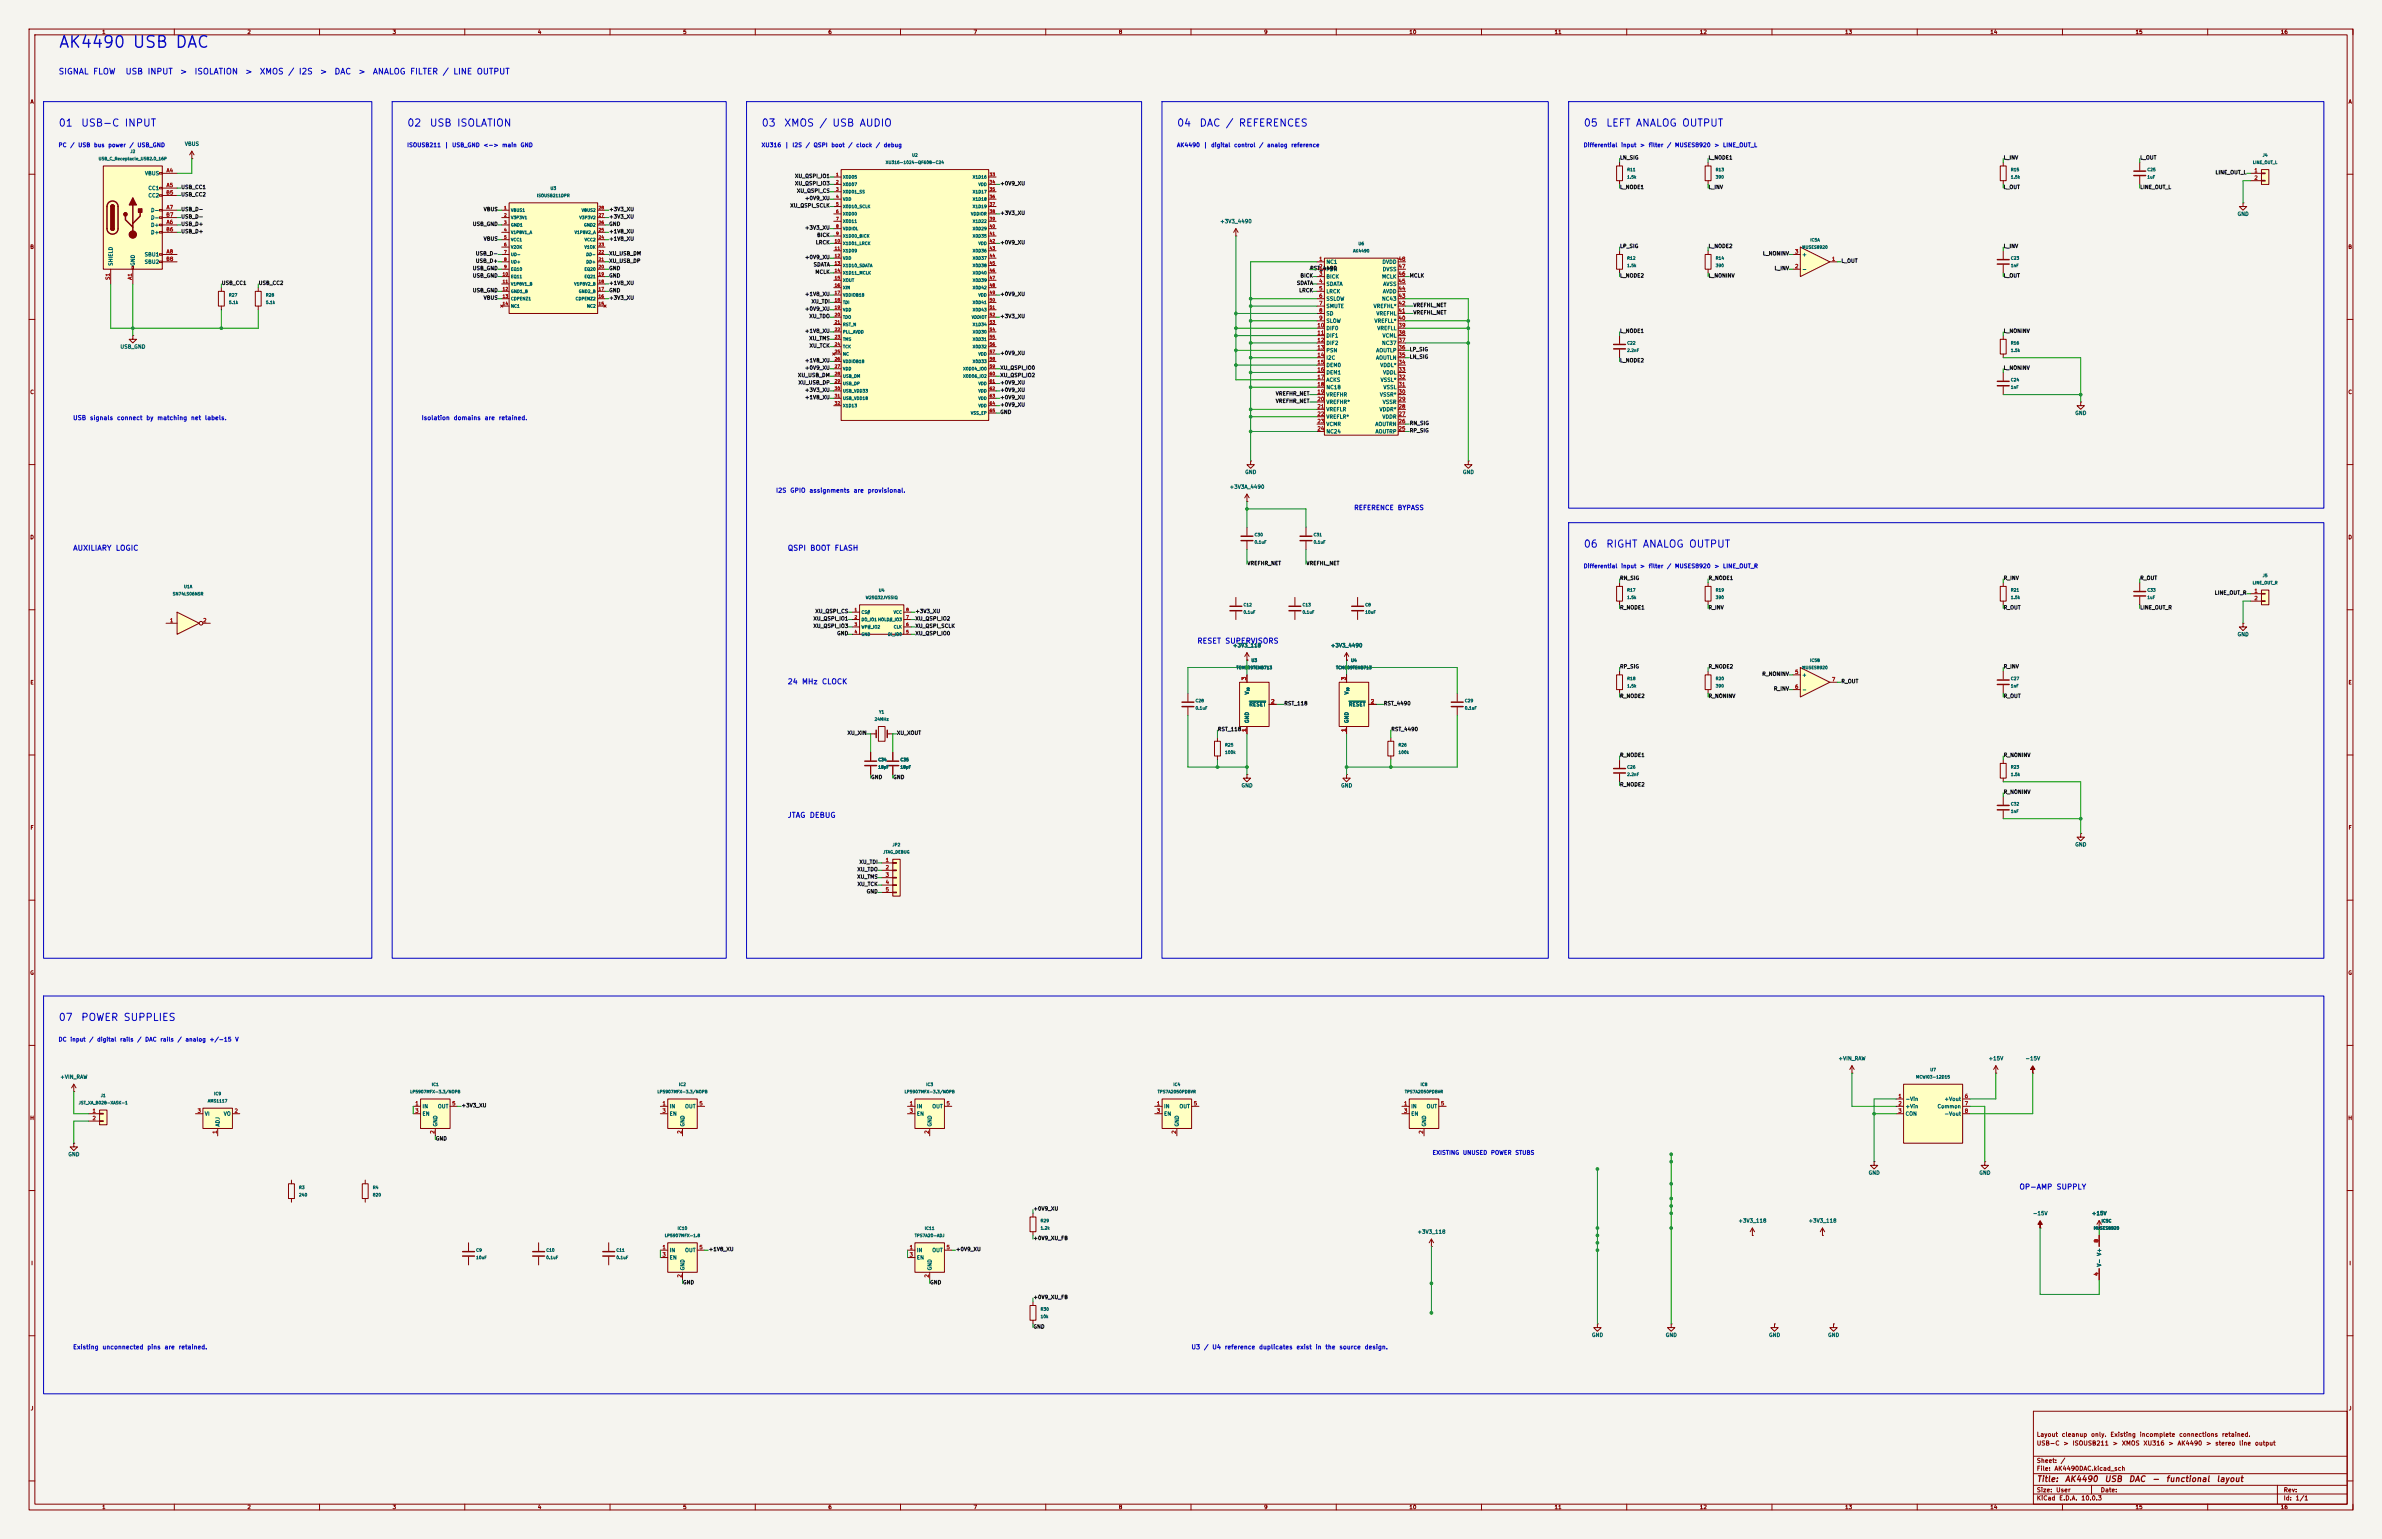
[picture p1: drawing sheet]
<svg xmlns="http://www.w3.org/2000/svg" width="820mm" height="530mm" viewBox="0 0 820 530" stroke-linecap="round" stroke-linejoin="round" font-family="sans-serif">
<defs><g id="words">
<text font-size="4" fill="#0000c2" x="20" y="17.5">AK4490 USB DAC</text>
<g font-size="2.5" fill="#0000c2">
<text x="20" y="44.2">01</text>
<text x="27.7" y="44.2">USB-C INPUT</text>
<text x="140" y="44.2">02</text>
<text x="147.7" y="44.2">USB ISOLATION</text>
<text x="262" y="44.2">03</text>
<text x="269.7" y="44.2">XMOS / USB AUDIO</text>
<text x="405" y="44.2">04</text>
<text x="412.7" y="44.2">DAC / REFERENCES</text>
<text x="545" y="44.2">05</text>
<text x="552.7" y="44.2">LEFT ANALOG OUTPUT</text>
<text x="545" y="189.2">06</text>
<text x="552.7" y="189.2">RIGHT ANALOG OUTPUT</text>
<text x="20" y="352.2">07</text>
<text x="27.7" y="352.2">POWER SUPPLIES</text>
</g>
<g font-size="2" fill="#0000c2">
<text x="20" y="26.1">SIGNAL FLOW</text>
<text x="43" y="26.1">USB INPUT</text>
<text x="61.8" y="26.1">&gt;</text>
<text x="66.8" y="26.1">ISOLATION</text>
<text x="84.2" y="26.1">&gt;</text>
<text x="89.2" y="26.1">XMOS / I2S</text>
<text x="110" y="26.1">&gt;</text>
<text x="115" y="26.1">DAC</text>
<text x="123.2" y="26.1">&gt;</text>
<text x="128.2" y="26.1">ANALOG FILTER / LINE OUTPUT</text>
</g>
<g font-size="2" fill="#840000">
<text x="701" y="510.8">Title:</text>
<text x="710.7" y="510.8">AK4490</text>
<text x="724.3" y="510.8">USB</text>
<text x="732.6" y="510.8">DAC</text>
<text x="740.7" y="510.8">-</text>
<text x="745.5" y="510.8">functional</text>
<text x="762.9" y="510.8">layout</text>
</g>
<g font-size="1.8" fill="#0000c2">
<text x="25" y="190.1">AUXILIARY LOGIC</text>
<text x="271" y="190.1">QSPI BOOT FLASH</text>
<text x="412" y="222.1">RESET SUPERVISORS</text>
<text x="271" y="236.1">24 MHz CLOCK</text>
<text x="271" y="282.1">JTAG DEBUG</text>
<text x="695" y="410.1">OP-AMP SUPPLY</text>
</g>
<text font-size="1.6" fill="#0000c2" x="466" y="176">REFERENCE BYPASS</text>
<g font-size="1.5" fill="#0000c2">
<text x="25" y="145">USB</text>
<text x="30.8" y="145">signals</text>
<text x="40.1" y="145">connect</text>
<text x="50.2" y="145">by</text>
<text x="54" y="145">matching</text>
<text x="65.6" y="145">net</text>
<text x="70.4" y="145">labels.</text>
<text x="145" y="145">Isolation</text>
<text x="156" y="145">domains</text>
<text x="166.7" y="145">are</text>
<text x="171.5" y="145">retained.</text>
<text x="267" y="170">I2S</text>
<text x="271.9" y="170">GPIO</text>
<text x="278.5" y="170">assignments</text>
<text x="293.7" y="170">are</text>
<text x="298.6" y="170">provisional.</text>
<text x="25" y="465">Existing</text>
<text x="35.1" y="465">unconnected</text>
<text x="50.5" y="465">pins</text>
<text x="56.5" y="465">are</text>
<text x="61.3" y="465">retained.</text>
<text x="410" y="465">U3</text>
<text x="414.3" y="465">/</text>
<text x="417.2" y="465">U4</text>
<text x="421.5" y="465">reference</text>
<text x="433.3" y="465">duplicates</text>
<text x="446.1" y="465">exist</text>
<text x="452.7" y="465">in</text>
<text x="456.1" y="465">the</text>
<text x="460.9" y="465">source</text>
<text x="469.6" y="465">design.</text>
</g>
<g font-size="1.5" fill="#840000">
<text x="701" y="495.2">Layout</text>
<text x="709.6" y="495.2">cleanup</text>
<text x="719.7" y="495.2">only.</text>
<text x="726.3" y="495.2">Existing</text>
<text x="736.4" y="495.2">incomplete</text>
<text x="750" y="495.2">connections</text>
<text x="764.7" y="495.2">retained.</text>
<text x="701" y="498.2">USB-C</text>
<text x="710.2" y="498.2">&gt;</text>
<text x="713.3" y="498.2">ISOUSB211</text>
<text x="727.1" y="498.2">&gt;</text>
<text x="730.3" y="498.2">XMOS</text>
<text x="737.7" y="498.2">XU316</text>
<text x="746.3" y="498.2">&gt;</text>
<text x="749.5" y="498.2">AK4490</text>
<text x="759.3" y="498.2">&gt;</text>
<text x="762.4" y="498.2">stereo</text>
<text x="770.6" y="498.2">line</text>
<text x="776.1" y="498.2">output</text>
<text x="701" y="506.9">File:</text>
<text x="701" y="504.2">Sheet:</text>
<text x="707.1" y="506.9">AK4490DAC.kicad_sch</text>
<text x="709.2" y="504.2">/</text>
<text x="701" y="514.3">Size:</text>
<text x="707.7" y="514.3">User</text>
<text x="723" y="514.3">Date:</text>
<text x="786" y="514.3">Rev:</text>
<text x="701" y="517.1">KiCad</text>
<text x="708.7" y="517.1">E.D.A.</text>
<text x="716.3" y="517.1">10.0.3</text>
<text x="786" y="517.1">Id:</text>
<text x="790.1" y="517.1">1/1</text>
</g>
<g font-size="1.4" fill="#0000c2">
<text x="20" y="51">PC</text>
<text x="24" y="51">/</text>
<text x="26.8" y="51">USB</text>
<text x="32.2" y="51">bus</text>
<text x="37.1" y="51">power</text>
<text x="44.4" y="51">/</text>
<text x="47.1" y="51">USB_GND</text>
<text x="140" y="51">ISOUSB211</text>
<text x="152.9" y="51">|</text>
<text x="155.5" y="51">USB_GND</text>
<text x="166.3" y="51">&lt;-&gt;</text>
<text x="172.7" y="51">main</text>
<text x="179" y="51">GND</text>
<text x="262" y="51">XU316</text>
<text x="270" y="51">|</text>
<text x="272.6" y="51">I2S</text>
<text x="277.2" y="51">/</text>
<text x="279.9" y="51">QSPI</text>
<text x="286" y="51">boot</text>
<text x="291.9" y="51">/</text>
<text x="294.6" y="51">clock</text>
<text x="301.4" y="51">/</text>
<text x="304.1" y="51">debug</text>
<text x="405" y="51">AK4490</text>
<text x="414.2" y="51">|</text>
<text x="416.8" y="51">digital</text>
<text x="424.7" y="51">control</text>
<text x="433.3" y="51">/</text>
<text x="436" y="51">analog</text>
<text x="444.3" y="51">reference</text>
<text x="545" y="51">Differential</text>
<text x="557.9" y="51">input</text>
<text x="564.4" y="51">&gt;</text>
<text x="567.4" y="51">filter</text>
<text x="573.7" y="51">/</text>
<text x="576.4" y="51">MUSES8920</text>
<text x="590" y="51">&gt;</text>
<text x="593" y="51">LINE_OUT_L</text>
<text x="545" y="196">Differential</text>
<text x="557.9" y="196">input</text>
<text x="564.4" y="196">&gt;</text>
<text x="567.4" y="196">filter</text>
<text x="573.7" y="196">/</text>
<text x="576.4" y="196">MUSES8920</text>
<text x="590" y="196">&gt;</text>
<text x="593" y="196">LINE_OUT_R</text>
<text x="20" y="359">DC</text>
<text x="24" y="359">input</text>
<text x="30.6" y="359">/</text>
<text x="33.3" y="359">digital</text>
<text x="41.2" y="359">rails</text>
<text x="47.1" y="359">/</text>
<text x="49.8" y="359">DAC</text>
<text x="55" y="359">rails</text>
<text x="61" y="359">/</text>
<text x="63.7" y="359">analog</text>
<text x="72" y="359">+/-15</text>
<text x="80.8" y="359">V</text>
<text x="493" y="398">EXISTING</text>
<text x="503.4" y="398">UNUSED</text>
<text x="513.1" y="398">POWER</text>
<text x="521.5" y="398">STUBS</text>
</g>
<g font-size="1.3" fill="#840000">
<text x="35" y="12">1</text>
<text x="85" y="12">2</text>
<text x="135" y="12">3</text>
<text x="185" y="12">4</text>
<text x="235" y="12">5</text>
<text x="285" y="12">6</text>
<text x="335" y="12">7</text>
<text x="385" y="12">8</text>
<text x="435" y="12">9</text>
<text x="485" y="12">10</text>
<text x="535" y="12">11</text>
<text x="585" y="12">12</text>
<text x="635" y="12">13</text>
<text x="685" y="12">14</text>
<text x="735" y="12">15</text>
<text x="785" y="12">16</text>
<text x="10.3" y="36">A</text>
<text x="808.3" y="36">A</text>
<text x="10.3" y="86">B</text>
<text x="808.3" y="86">B</text>
<text x="10.3" y="136">C</text>
<text x="808.3" y="136">C</text>
<text x="10.3" y="186">D</text>
<text x="808.3" y="186">D</text>
<text x="10.3" y="236">E</text>
<text x="808.3" y="236">E</text>
<text x="10.3" y="286">F</text>
<text x="808.3" y="286">F</text>
<text x="10.3" y="336">G</text>
<text x="808.3" y="336">G</text>
<text x="10.2" y="386">H</text>
<text x="808.2" y="386">H</text>
<text x="10.6" y="436">I</text>
<text x="808.6" y="436">I</text>
<text x="10.4" y="486">J</text>
<text x="808.4" y="486">J</text>
<text x="35" y="520">1</text>
<text x="85" y="520">2</text>
<text x="135" y="520">3</text>
<text x="185" y="520">4</text>
<text x="235" y="520">5</text>
<text x="285" y="520">6</text>
<text x="335" y="520">7</text>
<text x="385" y="520">8</text>
<text x="435" y="520">9</text>
<text x="485" y="520">10</text>
<text x="535" y="520">11</text>
<text x="585" y="520">12</text>
<text x="635" y="520">13</text>
<text x="685" y="520">14</text>
<text x="735" y="520">15</text>
<text x="785" y="520">16</text>
</g>
<g font-size="1.3" fill="#006464">
<text x="63.5" y="50.5">VBUS</text>
<text x="49.8" y="60.7">VBUS</text>
<text x="50.9" y="65.7">CC1</text>
<text x="50.9" y="68.3">CC2</text>
<text x="51.8" y="73.4">D-</text>
<text x="51.8" y="75.9">D-</text>
<text x="419.9" y="77.2">+3V3_4490</text>
<text x="770.1" y="74.6">GND</text>
<text x="51.8" y="78.4">D+</text>
<text x="51.8" y="81">D+</text>
<text x="49.6" y="88.6">SBU1</text>
<text x="620.3" y="88.6">+</text>
<text x="39.1" y="91.7" transform="rotate(-90 39.1 91.7)">SHIELD</text>
<text x="46.7" y="91.7" transform="rotate(-90 46.7 91.7)">GND</text>
<text x="49.6" y="91.1">SBU2</text>
<text x="456.4" y="91.1">NC1</text>
<text x="456.4" y="93.7">PDN</text>
<text x="475.7" y="91.1">DVDD</text>
<text x="475.8" y="93.7">DVSS</text>
<text x="620.3" y="93.7">-</text>
<text x="456.4" y="96.2">BICK</text>
<text x="456.4" y="98.8">SDATA</text>
<text x="456.4" y="101.3">LRCK</text>
<text x="475.6" y="96.2">MCLK</text>
<text x="475.9" y="101.3">AVDD</text>
<text x="476" y="98.8">AVSS</text>
<text x="456.4" y="103.8">SSLOW</text>
<text x="456.4" y="106.4">SMUTE</text>
<text x="472.7" y="106.4">VREFHL*</text>
<text x="475.6" y="103.8">NC43</text>
<text x="456.4" y="108.9">SD</text>
<text x="456.4" y="111.5">SLOW</text>
<text x="473" y="111.5">VREFLL*</text>
<text x="473.7" y="108.9">VREFHL</text>
<text x="456.4" y="114">DIF0</text>
<text x="456.4" y="116.5">DIF1</text>
<text x="456.4" y="119.1">DIF2</text>
<text x="474" y="114">VREFLL</text>
<text x="475.6" y="119.1">NC37</text>
<text x="475.8" y="116.5">VCML</text>
<text x="41.3" y="120.4">USB_GND</text>
<text x="456.4" y="121.6">PSN</text>
<text x="456.4" y="124.2">I2C</text>
<text x="473.5" y="124.2">AOUTLN</text>
<text x="473.6" y="121.6">AOUTLP</text>
<text x="456.4" y="126.7">DEM0</text>
<text x="456.4" y="129.2">DEM1</text>
<text x="456.4" y="131.8">ACKS</text>
<text x="475" y="126.7">VDDL*</text>
<text x="475.1" y="131.8">VSSL*</text>
<text x="476" y="129.2">VDDL</text>
<text x="456.4" y="134.3">NC18</text>
<text x="456.4" y="136.9">VREFHR</text>
<text x="474.9" y="136.9">VSSR*</text>
<text x="476.1" y="134.3">VSSL</text>
<text x="456.4" y="139.4">VREFHR*</text>
<text x="456.4" y="141.9">VREFLR</text>
<text x="474.8" y="141.9">VDDR*</text>
<text x="475.8" y="139.4">VSSR</text>
<text x="714.2" y="143.2">GND</text>
<text x="456.4" y="144.5">VREFLR*</text>
<text x="456.4" y="147">VCMR</text>
<text x="456.4" y="149.6">NC24</text>
<text x="473.3" y="147">AOUTRN</text>
<text x="473.4" y="149.6">AOUTRP</text>
<text x="475.7" y="144.5">VDDR</text>
<text x="428.5" y="163.5">GND</text>
<text x="503.4" y="163.5">GND</text>
<text x="423.2" y="168.6">+3V3A_4490</text>
<text x="770.1" y="219.4">GND</text>
<text x="424.3" y="223.2">+3V3_118</text>
<text x="458" y="223.2">+3V3_4490</text>
<text x="620.3" y="233.4">+</text>
<text x="430.2" y="239.3" transform="rotate(-90 430.2 239.3)">V</text>
<text x="464.5" y="239.3" transform="rotate(-90 464.5 239.3)">V</text>
<text x="620.3" y="238.5">-</text>
<text x="429.9" y="243.5">RESET</text>
<text x="464.2" y="243.5">RESET</text>
<text x="430.2" y="249.2" transform="rotate(-90 430.2 249.2)">GND</text>
<text x="464.5" y="249.2" transform="rotate(-90 464.5 249.2)">GND</text>
<text x="427.2" y="271.5">GND</text>
<text x="461.5" y="271.5">GND</text>
<text x="714.2" y="291.8">GND</text>
<text x="632.8" y="365.5">+VIN_RAW</text>
<text x="684.4" y="365.5">+15V</text>
<text x="697.1" y="365.5">-15V</text>
<text x="20.6" y="371.8">+VIN_RAW</text>
<text x="145.3" y="382">IN</text>
<text x="150.6" y="382">OUT</text>
<text x="230.4" y="382">IN</text>
<text x="235.7" y="382">OUT</text>
<text x="315.5" y="382">IN</text>
<text x="320.8" y="382">OUT</text>
<text x="400.6" y="382">IN</text>
<text x="405.9" y="382">OUT</text>
<text x="485.6" y="382">IN</text>
<text x="491" y="382">OUT</text>
<text x="655.8" y="379.4">-Vin</text>
<text x="655.8" y="382">+Vin</text>
<text x="666.8" y="382">Common</text>
<text x="669.2" y="379.4">+Vout</text>
<text x="70.4" y="384.5">VI</text>
<text x="75.9" y="388.1" transform="rotate(-90 75.9 388.1)">ADJ</text>
<text x="76.9" y="384.5">VO</text>
<text x="145.3" y="384.5">EN</text>
<text x="150.8" y="388.1" transform="rotate(-90 150.8 388.1)">GND</text>
<text x="230.4" y="384.5">EN</text>
<text x="235.9" y="388.1" transform="rotate(-90 235.9 388.1)">GND</text>
<text x="315.5" y="384.5">EN</text>
<text x="321" y="388.1" transform="rotate(-90 321 388.1)">GND</text>
<text x="400.6" y="384.5">EN</text>
<text x="406.1" y="388.1" transform="rotate(-90 406.1 388.1)">GND</text>
<text x="485.6" y="384.5">EN</text>
<text x="491.2" y="388.1" transform="rotate(-90 491.2 388.1)">GND</text>
<text x="655.8" y="384.5">CON</text>
<text x="669.2" y="384.5">-Vout</text>
<text x="23.4" y="398.5">GND</text>
<text x="643.1" y="404.8">GND</text>
<text x="681.2" y="404.8">GND</text>
<text x="699.7" y="418.8">-15V</text>
<text x="720" y="418.8">+15V</text>
<text x="487.8" y="425.2">+3V3_118</text>
<text x="598.3" y="421.3">+3V3_118</text>
<text x="622.4" y="421.3">+3V3_118</text>
<text x="230.4" y="431.5">IN</text>
<text x="235.7" y="431.5">OUT</text>
<text x="315.5" y="431.5">IN</text>
<text x="320.8" y="431.5">OUT</text>
<text x="230.4" y="434">EN</text>
<text x="235.9" y="437.6" transform="rotate(-90 235.9 437.6)">GND</text>
<text x="315.5" y="434">EN</text>
<text x="321" y="437.6" transform="rotate(-90 321 437.6)">GND</text>
<text x="723.6" y="436.4" transform="rotate(-90 723.6 436.4)">V- V+</text>
<text x="547.9" y="460.7">GND</text>
<text x="573.3" y="460.7">GND</text>
<text x="608.8" y="460.7">GND</text>
<text x="629.2" y="460.7">GND</text>
</g>
<g font-size="1.3" fill="#a90000">
<text x="57.2" y="59.7">A4</text>
<text x="775.9" y="59.7">1</text>
<text x="57.2" y="64.7">A5</text>
<text x="775.9" y="62.2">2</text>
<text x="57.1" y="67.3">B5</text>
<text x="57.1" y="74.9">B7</text>
<text x="57.2" y="77.4">A6</text>
<text x="57.2" y="72.4">A7</text>
<text x="57.1" y="80">B6</text>
<text x="57.2" y="87.6">A8</text>
<text x="617.8" y="87.6">3</text>
<text x="57.1" y="90.1">B8</text>
<text x="454" y="90.1">1</text>
<text x="454" y="92.7">2</text>
<text x="454" y="95.2">3</text>
<text x="481.3" y="95.2">46</text>
<text x="481.3" y="92.7">47</text>
<text x="481.3" y="90.1">48</text>
<text x="617.8" y="92.7">2</text>
<text x="630.5" y="90.1">1</text>
<text x="38.1" y="96.6" transform="rotate(-90 38.1 96.6)">S1</text>
<text x="45.7" y="96.5" transform="rotate(-90 45.7 96.5)">A1</text>
<text x="454" y="97.8">4</text>
<text x="454" y="100.3">5</text>
<text x="481.3" y="100.3">44</text>
<text x="481.3" y="97.8">45</text>
<text x="454" y="102.8">6</text>
<text x="454" y="105.4">7</text>
<text x="454" y="107.9">8</text>
<text x="481.3" y="107.9">41</text>
<text x="481.3" y="105.4">42</text>
<text x="481.3" y="102.8">43</text>
<text x="453.3" y="113">10</text>
<text x="454" y="110.5">9</text>
<text x="481.3" y="113">39</text>
<text x="481.3" y="110.5">40</text>
<text x="453.3" y="115.5">11</text>
<text x="453.3" y="118.1">12</text>
<text x="481.3" y="118.1">37</text>
<text x="481.3" y="115.5">38</text>
<text x="453.3" y="120.6">13</text>
<text x="453.3" y="123.2">14</text>
<text x="453.3" y="125.7">15</text>
<text x="481.3" y="125.7">34</text>
<text x="481.3" y="123.2">35</text>
<text x="481.3" y="120.6">36</text>
<text x="453.3" y="128.2">16</text>
<text x="453.3" y="130.8">17</text>
<text x="481.3" y="130.8">32</text>
<text x="481.3" y="128.2">33</text>
<text x="453.3" y="133.3">18</text>
<text x="453.3" y="135.9">19</text>
<text x="481.3" y="135.9">30</text>
<text x="481.3" y="133.3">31</text>
<text x="453.3" y="138.4">20</text>
<text x="453.3" y="140.9">21</text>
<text x="453.3" y="143.5">22</text>
<text x="481.3" y="143.5">27</text>
<text x="481.3" y="140.9">28</text>
<text x="481.3" y="138.4">29</text>
<text x="453.3" y="146">23</text>
<text x="453.3" y="148.6">24</text>
<text x="481.3" y="148.6">25</text>
<text x="481.3" y="146">26</text>
<text x="775.9" y="204.4">1</text>
<text x="775.9" y="207">2</text>
<text x="58.3" y="214.6">1</text>
<text x="69.8" y="214.6">2</text>
<text x="617.8" y="232.4">5</text>
<text x="429.2" y="234.4" transform="rotate(-90 429.2 234.4)">3</text>
<text x="463.5" y="234.4" transform="rotate(-90 463.5 234.4)">3</text>
<text x="617.8" y="237.5">6</text>
<text x="630.5" y="234.9">7</text>
<text x="437.4" y="242.5">2</text>
<text x="471.7" y="242.5">2</text>
<text x="429.2" y="252.2" transform="rotate(-90 429.2 252.2)">1</text>
<text x="463.5" y="252.2" transform="rotate(-90 463.5 252.2)">1</text>
<text x="304.7" y="297.2">1</text>
<text x="304.7" y="299.7">2</text>
<text x="304.7" y="302.2">3</text>
<text x="304.7" y="304.8">4</text>
<text x="304.7" y="307.3">5</text>
<text x="31.7" y="383.5">1</text>
<text x="67.9" y="383.5">3</text>
<text x="80.6" y="383.5">2</text>
<text x="142.8" y="381">1</text>
<text x="142.8" y="383.5">3</text>
<text x="155.5" y="381">5</text>
<text x="227.9" y="381">1</text>
<text x="227.9" y="383.5">3</text>
<text x="240.6" y="381">5</text>
<text x="313" y="381">1</text>
<text x="313" y="383.5">3</text>
<text x="325.7" y="381">5</text>
<text x="398.1" y="381">1</text>
<text x="398.1" y="383.5">3</text>
<text x="410.8" y="381">5</text>
<text x="483.2" y="381">1</text>
<text x="483.2" y="383.5">3</text>
<text x="495.9" y="381">5</text>
<text x="653.3" y="378.4">1</text>
<text x="653.3" y="381">2</text>
<text x="653.3" y="383.5">3</text>
<text x="676.2" y="378.4">6</text>
<text x="676.2" y="381">7</text>
<text x="676.2" y="383.5">8</text>
<text x="31.7" y="386.1">2</text>
<text x="74.9" y="390.6" transform="rotate(-90 74.9 390.6)">1</text>
<text x="149.8" y="390.6" transform="rotate(-90 149.8 390.6)">2</text>
<text x="234.9" y="390.6" transform="rotate(-90 234.9 390.6)">2</text>
<text x="320" y="390.6" transform="rotate(-90 320 390.6)">2</text>
<text x="405.1" y="390.6" transform="rotate(-90 405.1 390.6)">2</text>
<text x="490.2" y="390.6" transform="rotate(-90 490.2 390.6)">2</text>
<text x="227.9" y="430.5">1</text>
<text x="240.6" y="430.5">5</text>
<text x="313" y="430.5">1</text>
<text x="325.7" y="430.5">5</text>
<text x="722.6" y="428.1" transform="rotate(-90 722.6 428.1)">8</text>
<text x="227.9" y="433">3</text>
<text x="313" y="433">3</text>
<text x="234.9" y="440.1" transform="rotate(-90 234.9 440.1)">2</text>
<text x="320" y="440.1" transform="rotate(-90 320 440.1)">2</text>
<text x="722.6" y="439.5" transform="rotate(-90 722.6 439.5)">4</text>
</g>
<g font-size="1.3" fill="#0f0f0f">
<text x="557.5" y="55.2">LN_SIG</text>
<text x="588" y="55.2">L_NODE1</text>
<text x="689.6" y="55.2">L_INV</text>
<text x="736.6" y="55.2">L_OUT</text>
<text x="62.2" y="65.4">USB_CC1</text>
<text x="273.5" y="61.6">XU_QSPI_IO1</text>
<text x="273.5" y="64.1">XU_QSPI_IO3</text>
<text x="344.2" y="64.1">+0V9_XU</text>
<text x="557.5" y="65.4">L_NODE1</text>
<text x="588" y="65.4">L_INV</text>
<text x="689.6" y="65.4">L_OUT</text>
<text x="736.6" y="65.4">LINE_OUT_L</text>
<text x="762.5" y="60.3">LINE_OUT_L</text>
<text x="62.2" y="67.9">USB_CC2</text>
<text x="271.9" y="71.7">XU_QSPI_SCLK</text>
<text x="274.2" y="66.7">XU_QSPI_CS</text>
<text x="277" y="69.2">+0V9_XU</text>
<text x="62.2" y="75.6">USB_D-</text>
<text x="62.2" y="73">USB_D-</text>
<text x="166.3" y="73">VBUS</text>
<text x="209.5" y="73">+3V3_XU</text>
<text x="209.5" y="75.6">+3V3_XU</text>
<text x="344.2" y="74.3">+3V3_XU</text>
<text x="62.2" y="78.1">USB_D+</text>
<text x="62.2" y="80.6">USB_D+</text>
<text x="162.6" y="78.1">USB_GND</text>
<text x="166.3" y="83.2">VBUS</text>
<text x="209.5" y="78.1">GND</text>
<text x="209.5" y="80.6">+1V8_XU</text>
<text x="209.5" y="83.2">+1V8_XU</text>
<text x="277" y="79.4">+3V3_XU</text>
<text x="281.1" y="81.9">BICK</text>
<text x="163.6" y="88.3">USB_D-</text>
<text x="209.5" y="88.3">XU_USB_DM</text>
<text x="277" y="89.5">+0V9_XU</text>
<text x="280.7" y="84.4">LRCK</text>
<text x="344.2" y="84.4">+0V9_XU</text>
<text x="557.5" y="85.7">LP_SIG</text>
<text x="588" y="85.7">L_NODE2</text>
<text x="606.7" y="88.3">L_NONINV</text>
<text x="689.6" y="85.7">L_INV</text>
<text x="162.6" y="93.3">USB_GND</text>
<text x="162.6" y="95.9">USB_GND</text>
<text x="163.6" y="90.8">USB_D+</text>
<text x="209.5" y="90.8">XU_USB_DP</text>
<text x="209.5" y="93.3">GND</text>
<text x="209.5" y="95.9">GND</text>
<text x="279.9" y="92.1">SDATA</text>
<text x="280.5" y="94.6">MCLK</text>
<text x="447.5" y="95.9">BICK</text>
<text x="450.8" y="93.3">RST_4490</text>
<text x="485.1" y="95.9">MCLK</text>
<text x="557.5" y="95.9">L_NODE2</text>
<text x="588" y="95.9">L_NONINV</text>
<text x="610.7" y="93.3">L_INV</text>
<text x="633.7" y="90.8">L_OUT</text>
<text x="689.6" y="95.9">L_OUT</text>
<text x="76.2" y="98.4">USB_CC1</text>
<text x="88.9" y="98.4">USB_CC2</text>
<text x="162.6" y="101">USB_GND</text>
<text x="209.5" y="101">GND</text>
<text x="209.5" y="98.4">+1V8_XU</text>
<text x="446.3" y="98.4">SDATA</text>
<text x="447.1" y="101">LRCK</text>
<text x="166.3" y="103.5">VBUS</text>
<text x="209.5" y="103.5">+3V3_XU</text>
<text x="277" y="107.3">+0V9_XU</text>
<text x="277" y="102.2">+1V8_XU</text>
<text x="279.2" y="104.8">XU_TDI</text>
<text x="344.2" y="102.2">+0V9_XU</text>
<text x="486.4" y="106">VREFHL_NET</text>
<text x="278.5" y="109.8">XU_TDO</text>
<text x="344.2" y="109.8">+3V3_XU</text>
<text x="486.4" y="108.6">VREFHL_NET</text>
<text x="277" y="114.9">+1V8_XU</text>
<text x="278.4" y="117.5">XU_TMS</text>
<text x="557.5" y="114.9">L_NODE1</text>
<text x="689.6" y="114.9">L_NONINV</text>
<text x="277" y="125.1">+1V8_XU</text>
<text x="278.5" y="120">XU_TCK</text>
<text x="344.2" y="122.5">+0V9_XU</text>
<text x="485.1" y="123.8">LN_SIG</text>
<text x="485.1" y="121.3">LP_SIG</text>
<text x="557.5" y="125.1">L_NODE2</text>
<text x="274.5" y="130.2">XU_USB_DM</text>
<text x="277" y="127.6">+0V9_XU</text>
<text x="344.2" y="127.6">XU_QSPI_IO0</text>
<text x="344.2" y="130.2">XU_QSPI_IO2</text>
<text x="689.6" y="127.6">L_NONINV</text>
<text x="274.7" y="132.7">XU_USB_DP</text>
<text x="277" y="137.8">+1V8_XU</text>
<text x="277" y="135.2">+3V3_XU</text>
<text x="344.2" y="132.7">+0V9_XU</text>
<text x="344.2" y="135.2">+0V9_XU</text>
<text x="344.2" y="137.8">+0V9_XU</text>
<text x="439" y="136.5">VREFHR_NET</text>
<text x="344.2" y="140.3">+0V9_XU</text>
<text x="344.2" y="142.9">GND</text>
<text x="439" y="139.1">VREFHR_NET</text>
<text x="485.1" y="149.2">RP_SIG</text>
<text x="485.1" y="146.7">RN_SIG</text>
<text x="429.3" y="194.9">VREFHR_NET</text>
<text x="449.6" y="194.9">VREFHL_NET</text>
<text x="557.5" y="200">RN_SIG</text>
<text x="588" y="200">R_NODE1</text>
<text x="689.6" y="200">R_INV</text>
<text x="736.6" y="200">R_OUT</text>
<text x="762.3" y="205.1">LINE_OUT_R</text>
<text x="279.9" y="214">XU_QSPI_IO1</text>
<text x="280.5" y="211.4">XU_QSPI_CS</text>
<text x="315" y="214">XU_QSPI_IO2</text>
<text x="315" y="211.4">+3V3_XU</text>
<text x="557.5" y="210.2">R_NODE1</text>
<text x="588" y="210.2">R_INV</text>
<text x="689.6" y="210.2">R_OUT</text>
<text x="736.6" y="210.2">LINE_OUT_R</text>
<text x="279.9" y="216.5">XU_QSPI_IO3</text>
<text x="288" y="219.1">GND</text>
<text x="315" y="219.1">XU_QSPI_IO0</text>
<text x="315" y="216.5">XU_QSPI_SCLK</text>
<text x="557.5" y="230.5">RP_SIG</text>
<text x="588" y="230.5">R_NODE2</text>
<text x="606.5" y="233">R_NONINV</text>
<text x="689.6" y="230.5">R_INV</text>
<text x="610.5" y="238.1">R_INV</text>
<text x="633.7" y="235.6">R_OUT</text>
<text x="442" y="243.2">RST_118</text>
<text x="476.2" y="243.2">RST_4490</text>
<text x="557.5" y="240.7">R_NODE2</text>
<text x="588" y="240.7">R_NONINV</text>
<text x="689.6" y="240.7">R_OUT</text>
<text x="291.6" y="253.4">XU_XIN</text>
<text x="308.6" y="253.4">XU_XOUT</text>
<text x="419.1" y="252.1">RST_118</text>
<text x="478.8" y="252.1">RST_4490</text>
<text x="557.5" y="261">R_NODE1</text>
<text x="689.6" y="261">R_NONINV</text>
<text x="299.7" y="268.6">GND</text>
<text x="307.3" y="268.6">GND</text>
<text x="557.5" y="271.1">R_NODE2</text>
<text x="689.6" y="273.7">R_NONINV</text>
<text x="295.7" y="297.8">XU_TDI</text>
<text x="294.9" y="302.9">XU_TMS</text>
<text x="295" y="300.3">XU_TDO</text>
<text x="295" y="305.4">XU_TCK</text>
<text x="298.2" y="308">GND</text>
<text x="158.7" y="381.6">+3V3_XU</text>
<text x="149.9" y="393.1">GND</text>
<text x="355.6" y="417.2">+0V9_XU</text>
<text x="243.8" y="431.2">+1V8_XU</text>
<text x="328.9" y="431.2">+0V9_XU</text>
<text x="355.6" y="427.3">+0V9_XU_FB</text>
<text x="234.9" y="442.6">GND</text>
<text x="320" y="442.6">GND</text>
<text x="355.6" y="447.7">+0V9_XU_FB</text>
<text x="355.6" y="457.8">GND</text>
</g>
<g font-size="1" fill="#006464">
<text x="44.7" y="52.9">J2</text>
<text x="33.8" y="55.4">USB_C_Receptacle_USB2.0_16P</text>
<text x="304.8" y="56.7">XU316-1024-QF60B-C24</text>
<text x="313.8" y="54.2">U2</text>
<text x="560" y="59.2">R11</text>
<text x="590.5" y="59.2">R13</text>
<text x="692.1" y="59.2">R15</text>
<text x="739.1" y="59.2">C25</text>
<text x="775.4" y="56.7">LINE_OUT_L</text>
<text x="778.8" y="54.2">J4</text>
<text x="189.4" y="65.6">U3</text>
<text x="290.1" y="61.7">X0D05</text>
<text x="290.1" y="64.3">X0D07</text>
<text x="334.7" y="61.7">X1D16</text>
<text x="336.7" y="64.3">VDD</text>
<text x="560" y="61.7">1.5k</text>
<text x="590.5" y="61.7">390</text>
<text x="692.1" y="61.7">1.5k</text>
<text x="739.1" y="61.7">1uF</text>
<text x="184.7" y="68.1">ISOUSB211DPR</text>
<text x="290.1" y="66.8">X0D01_SS</text>
<text x="290.1" y="69.4">VDD</text>
<text x="290.1" y="71.9">X0D10_SCLK</text>
<text x="334.7" y="66.8">X1D17</text>
<text x="334.7" y="69.4">X1D18</text>
<text x="334.7" y="71.9">X1D19</text>
<text x="175.8" y="73.2">VBUS1</text>
<text x="175.8" y="75.7">V3P3V1</text>
<text x="199.3" y="75.7">V3P3V2</text>
<text x="200.1" y="73.2">VBUS2</text>
<text x="290.1" y="74.4">X0D00</text>
<text x="290.1" y="77">X0D11</text>
<text x="334.1" y="74.4">VDDIOR</text>
<text x="334.7" y="77">X1D22</text>
<text x="175.8" y="78.3">GND1</text>
<text x="175.8" y="80.8">V1P8V1_A</text>
<text x="175.8" y="83.3">VCC1</text>
<text x="197.7" y="80.8">V1P8V2_A</text>
<text x="200.9" y="78.3">GND2</text>
<text x="201.1" y="83.3">VCC2</text>
<text x="290.1" y="79.5">VDDIOL</text>
<text x="290.1" y="82.1">X1D00_BICK</text>
<text x="334.7" y="79.5">X0D29</text>
<text x="334.7" y="82.1">X0D35</text>
<text x="623.1" y="83.4">IC5A</text>
<text x="175.8" y="85.9">V2OK</text>
<text x="175.8" y="88.4">UD-</text>
<text x="201.1" y="85.9">V1OK</text>
<text x="201.7" y="88.4">DD-</text>
<text x="290.1" y="84.6">X1D01_LRCK</text>
<text x="290.1" y="87.1">X1D09</text>
<text x="290.1" y="89.7">VDD</text>
<text x="334.7" y="87.1">X0D36</text>
<text x="334.7" y="89.7">X0D37</text>
<text x="336.7" y="84.6">VDD</text>
<text x="465.7" y="87.2">AK4490</text>
<text x="467.5" y="84.7">U6</text>
<text x="560" y="89.7">R12</text>
<text x="590.5" y="89.7">R14</text>
<text x="620.3" y="85.9">MUSES8920</text>
<text x="692.1" y="89.7">C23</text>
<text x="175.8" y="91">UD+</text>
<text x="175.8" y="93.5">EQ10</text>
<text x="201.1" y="93.5">EQ20</text>
<text x="201.7" y="91">DD+</text>
<text x="290.1" y="92.2">X1D10_SDATA</text>
<text x="290.1" y="94.8">X1D11_MCLK</text>
<text x="334.7" y="92.2">X0D38</text>
<text x="334.7" y="94.8">X0D40</text>
<text x="560" y="92.2">1.5k</text>
<text x="590.5" y="92.2">390</text>
<text x="692.1" y="92.2">1nF</text>
<text x="175.8" y="96">EQ11</text>
<text x="175.8" y="98.6">V1P8V1_B</text>
<text x="175.8" y="101.1">GND1_B</text>
<text x="197.5" y="98.6">V1P8V2_B</text>
<text x="199.1" y="101.1">GND2_B</text>
<text x="201.1" y="96">EQ21</text>
<text x="290.1" y="97.3">XOUT</text>
<text x="290.1" y="99.8">XIN</text>
<text x="334.7" y="97.3">X0D39</text>
<text x="334.7" y="99.8">X0D42</text>
<text x="78.7" y="104.9">5.1k</text>
<text x="78.7" y="102.4">R27</text>
<text x="91.4" y="104.9">5.1k</text>
<text x="91.4" y="102.4">R28</text>
<text x="175.8" y="103.7">CDPENZ1</text>
<text x="175.8" y="106.2">NC1</text>
<text x="198" y="103.7">CDPENZ2</text>
<text x="201.9" y="106.2">NC2</text>
<text x="290.1" y="102.4">VDDIOB18</text>
<text x="290.1" y="104.9">TDI</text>
<text x="290.1" y="107.5">VDD</text>
<text x="334.7" y="104.9">X0D41</text>
<text x="334.7" y="107.5">X0D43</text>
<text x="336.7" y="102.4">VDD</text>
<text x="290.1" y="110">TDO</text>
<text x="290.1" y="112.5">RST_N</text>
<text x="334.4" y="110">VDDIOT</text>
<text x="334.7" y="112.5">X1D34</text>
<text x="290.1" y="115.1">PLL_AVDD</text>
<text x="290.1" y="117.6">TMS</text>
<text x="334.7" y="115.1">X0D30</text>
<text x="334.7" y="117.6">X0D31</text>
<text x="560" y="118.9">C22</text>
<text x="692.1" y="118.9">R16</text>
<text x="290.1" y="120.2">TCK</text>
<text x="290.1" y="122.7">NC</text>
<text x="290.1" y="125.2">VDDIOB18</text>
<text x="334.7" y="120.2">X0D32</text>
<text x="334.7" y="125.2">X0D33</text>
<text x="336.7" y="122.7">VDD</text>
<text x="560" y="121.4">2.2nF</text>
<text x="692.1" y="121.4">1.5k</text>
<text x="290.1" y="127.8">VDD</text>
<text x="290.1" y="130.3">USB_DM</text>
<text x="331.4" y="127.8">X0D04_IO0</text>
<text x="331.4" y="130.3">X0D06_IO2</text>
<text x="692.1" y="131.6">C24</text>
<text x="290.1" y="132.9">USB_DP</text>
<text x="290.1" y="135.4">USB_VDD33</text>
<text x="290.1" y="137.9">USB_VDD18</text>
<text x="336.7" y="132.9">VDD</text>
<text x="336.7" y="135.4">VDD</text>
<text x="336.7" y="137.9">VDD</text>
<text x="692.1" y="134.1">1nF</text>
<text x="290.1" y="140.5">X1D13</text>
<text x="334.1" y="143">VSS_EP</text>
<text x="336.7" y="140.5">VDD</text>
<text x="431.8" y="184.9">C30</text>
<text x="452.1" y="184.9">C31</text>
<text x="431.8" y="187.5">0.1uF</text>
<text x="452.1" y="187.5">0.1uF</text>
<text x="63.2" y="202.8">U1A</text>
<text x="560" y="204">R17</text>
<text x="590.5" y="204">R19</text>
<text x="692.1" y="204">R21</text>
<text x="739.1" y="204">C33</text>
<text x="775.3" y="201.5">LINE_OUT_R</text>
<text x="778.8" y="199">J5</text>
<text x="59.4" y="205.3">SN74LS06NSR</text>
<text x="297.9" y="206.5">W25Q32JVSSIQ</text>
<text x="302.4" y="204">U4</text>
<text x="427.9" y="209">C12</text>
<text x="448.3" y="209">C13</text>
<text x="469.9" y="209">C8</text>
<text x="560" y="206.5">1.5k</text>
<text x="590.5" y="206.5">390</text>
<text x="692.1" y="206.5">1.5k</text>
<text x="739.1" y="206.5">1uF</text>
<text x="296.4" y="211.6">CS#</text>
<text x="296.4" y="214.1">DO_IO1HOLD#_IO3</text>
<text x="307.5" y="211.6">VCC</text>
<text x="427.9" y="211.6">0.1uF</text>
<text x="448.3" y="211.6">0.1uF</text>
<text x="469.9" y="211.6">10uF</text>
<text x="296.4" y="216.7">WP#_IO2</text>
<text x="296.4" y="219.2">GND</text>
<text x="305.6" y="219.2">DI_IO0</text>
<text x="307.5" y="216.7">CLK</text>
<text x="425.5" y="230.7">TCM809TENB713</text>
<text x="430.7" y="228.2">U3</text>
<text x="459.8" y="230.7">TCM809TENB713</text>
<text x="465" y="228.2">U4</text>
<text x="620.3" y="230.7">MUSES8920</text>
<text x="623" y="228.2">IC5B</text>
<text x="560" y="237">1.5k</text>
<text x="560" y="234.4">R18</text>
<text x="590.5" y="234.4">R20</text>
<text x="590.5" y="237">390</text>
<text x="692.1" y="237">1nF</text>
<text x="692.1" y="234.4">C27</text>
<text x="302.5" y="246">Y1</text>
<text x="411.4" y="244.6">0.1uF</text>
<text x="411.4" y="242.1">C28</text>
<text x="504.1" y="244.6">0.1uF</text>
<text x="504.1" y="242.1">C29</text>
<text x="300.9" y="248.5">24MHz</text>
<text x="421.6" y="257.3">R25</text>
<text x="481.3" y="257.3">R26</text>
<text x="302.2" y="262.4">C34</text>
<text x="309.8" y="262.4">C35</text>
<text x="421.6" y="259.8">100k</text>
<text x="481.3" y="259.8">100k</text>
<text x="302.2" y="264.9">18pF</text>
<text x="309.8" y="264.9">18pF</text>
<text x="560" y="267.5">2.2nF</text>
<text x="560" y="264.9">C26</text>
<text x="692.1" y="267.5">1.5k</text>
<text x="692.1" y="264.9">R23</text>
<text x="692.1" y="280.2">1nF</text>
<text x="692.1" y="277.6">C32</text>
<text x="307.1" y="291.7">JP2</text>
<text x="303.9" y="294.2">JTAG_DEBUG</text>
<text x="659.5" y="371.6">MCWI03-12D15</text>
<text x="664.4" y="369.1">U7</text>
<text x="73.6" y="377.4">IC9</text>
<text x="141.1" y="376.7">LP5907MFX-3.3/NOPB</text>
<text x="148.5" y="374.2">IC1</text>
<text x="226.2" y="376.7">LP5907MFX-3.3/NOPB</text>
<text x="233.6" y="374.2">IC2</text>
<text x="311.2" y="376.7">LP5907MFX-3.3/NOPB</text>
<text x="318.7" y="374.2">IC3</text>
<text x="398.4" y="376.7">TPS7A2050PDBVR</text>
<text x="403.8" y="374.2">IC4</text>
<text x="483.5" y="376.7">TPS7A2050PDBVR</text>
<text x="488.9" y="374.2">IC8</text>
<text x="27" y="380.5">JST_XA_B02B-XASK-1</text>
<text x="34.6" y="378">J1</text>
<text x="71.4" y="379.9">AMS1117</text>
<text x="102.8" y="409.7">R3</text>
<text x="102.8" y="412.2">240</text>
<text x="128.2" y="409.7">R4</text>
<text x="128.2" y="412.2">820</text>
<text x="233.1" y="423.8">IC10</text>
<text x="318.2" y="423.8">IC11</text>
<text x="358.1" y="423.7">1.2k</text>
<text x="358.1" y="421.1">R29</text>
<text x="720.6" y="423.7">MUSES8920</text>
<text x="723.3" y="421.2">IC5C</text>
<text x="163.8" y="431.3">C9</text>
<text x="187.9" y="431.3">C10</text>
<text x="212" y="431.3">C11</text>
<text x="228.7" y="426.3">LP5907MFX-1.8</text>
<text x="314.8" y="426.3">TPS7A20-ADJ</text>
<text x="163.8" y="433.8">10uF</text>
<text x="187.9" y="433.8">0.1uF</text>
<text x="212" y="433.8">0.1uF</text>
<text x="358.1" y="454.2">10k</text>
<text x="358.1" y="451.6">R30</text>
</g>
<g font-size="1" fill="#a90000">
<text x="287.7" y="60.9">1</text>
<text x="287.7" y="63.4">2</text>
<text x="287.7" y="66">3</text>
<text x="340.5" y="60.9">33</text>
<text x="340.5" y="63.4">34</text>
<text x="340.5" y="66">35</text>
<text x="287.7" y="68.5">4</text>
<text x="287.7" y="71.1">5</text>
<text x="340.5" y="68.5">36</text>
<text x="340.5" y="71.1">37</text>
<text x="173.4" y="72.3">1</text>
<text x="173.4" y="74.9">2</text>
<text x="173.4" y="77.4">3</text>
<text x="205.9" y="77.4">26</text>
<text x="205.9" y="74.9">27</text>
<text x="205.9" y="72.3">28</text>
<text x="287.7" y="73.6">6</text>
<text x="287.7" y="76.1">7</text>
<text x="340.5" y="73.6">38</text>
<text x="340.5" y="76.1">39</text>
<text x="173.4" y="79.9">4</text>
<text x="173.4" y="82.5">5</text>
<text x="205.9" y="82.5">24</text>
<text x="205.9" y="79.9">25</text>
<text x="287.2" y="83.8">10</text>
<text x="287.7" y="78.7">8</text>
<text x="287.7" y="81.2">9</text>
<text x="340.5" y="78.7">40</text>
<text x="340.5" y="81.2">41</text>
<text x="340.5" y="83.8">42</text>
<text x="173.4" y="85">6</text>
<text x="173.4" y="87.6">7</text>
<text x="205.9" y="87.6">22</text>
<text x="205.9" y="85">23</text>
<text x="287.2" y="86.3">11</text>
<text x="287.2" y="88.8">12</text>
<text x="340.5" y="86.3">43</text>
<text x="340.5" y="88.8">44</text>
<text x="172.9" y="95.2">10</text>
<text x="173.4" y="90.1">8</text>
<text x="173.4" y="92.6">9</text>
<text x="205.9" y="95.2">19</text>
<text x="205.9" y="92.6">20</text>
<text x="205.9" y="90.1">21</text>
<text x="287.2" y="91.4">13</text>
<text x="287.2" y="93.9">14</text>
<text x="340.5" y="91.4">45</text>
<text x="340.5" y="93.9">46</text>
<text x="172.9" y="97.7">11</text>
<text x="172.9" y="100.3">12</text>
<text x="205.9" y="100.3">17</text>
<text x="205.9" y="97.7">18</text>
<text x="287.2" y="96.5">15</text>
<text x="287.2" y="99">16</text>
<text x="287.2" y="101.5">17</text>
<text x="340.5" y="96.5">47</text>
<text x="340.5" y="99">48</text>
<text x="340.5" y="101.5">49</text>
<text x="172.9" y="102.8">13</text>
<text x="172.9" y="105.3">14</text>
<text x="205.9" y="105.3">15</text>
<text x="205.9" y="102.8">16</text>
<text x="287.2" y="104.1">18</text>
<text x="287.2" y="106.6">19</text>
<text x="340.5" y="104.1">50</text>
<text x="340.5" y="106.6">51</text>
<text x="287.2" y="109.2">20</text>
<text x="287.2" y="111.7">21</text>
<text x="340.5" y="109.2">52</text>
<text x="340.5" y="111.7">53</text>
<text x="287.2" y="114.2">22</text>
<text x="287.2" y="116.8">23</text>
<text x="287.2" y="119.3">24</text>
<text x="340.5" y="114.2">54</text>
<text x="340.5" y="116.8">55</text>
<text x="340.5" y="119.3">56</text>
<text x="287.2" y="121.9">25</text>
<text x="287.2" y="124.4">26</text>
<text x="340.5" y="121.9">57</text>
<text x="340.5" y="124.4">58</text>
<text x="287.2" y="126.9">27</text>
<text x="287.2" y="129.5">28</text>
<text x="340.5" y="126.9">59</text>
<text x="340.5" y="129.5">60</text>
<text x="287.2" y="132">29</text>
<text x="287.2" y="134.6">30</text>
<text x="287.2" y="137.1">31</text>
<text x="340.5" y="132">61</text>
<text x="340.5" y="134.6">62</text>
<text x="340.5" y="137.1">63</text>
<text x="287.2" y="139.6">32</text>
<text x="340.5" y="139.6">64</text>
<text x="340.5" y="142.2">65</text>
<text x="294" y="210.8">1</text>
<text x="294" y="213.3">2</text>
<text x="294" y="215.8">3</text>
<text x="311.8" y="215.8">6</text>
<text x="311.8" y="213.3">7</text>
<text x="311.8" y="210.8">8</text>
<text x="294" y="218.4">4</text>
<text x="311.8" y="218.4">5</text>
</g>
<g font-size=".8" fill="#006464">
<text x="430.3" y="238.1" transform="rotate(-90 430.3 238.1)">DD</text>
<text x="464.6" y="238.1" transform="rotate(-90 464.6 238.1)">DD</text>
</g>
</g></defs>
<path d="M0 0h820v530h-820z" fill="#f5f4ef" stroke="#f5f4ef" stroke-width=".34"/>
<g fill="none" stroke="#840000" stroke-width=".34">
<path d="M10 10h800v510h-800zM12 12h796v506h-796zM60 10v2M110 10v2M160 10v2M210 10v2M260 10v2M310 10v2M360 10v2M410 10v2M460 10v2M510 10v2"/>
<path d="M560 10v2M610 10v2M660 10v2M710 10v2M760 10v2M810 10v2M10 60h2M808 60h2M10 110h2M808 110h2M10 160h2M808 160h2"/>
<path d="M10 210h2M808 210h2M10 260h2M808 260h2M10 310h2M808 310h2M10 360h2M808 360h2M10 410h2M808 410h2M10 460h2M808 460h2"/>
<path d="M700 486h108v32h-108zM10 510h2M60 518v2M110 518v2M160 518v2M210 518v2M260 518v2M310 518v2M360 518v2M410 518v2M460 518v2M510 518v2"/>
<path d="M560 518v2M610 518v2M660 518v2M700 514.5h108M700 511.5h108M700 507.5h108M700 501.5h108M710 518v2M720 511.5v3M760 518v2M784 511.5v6.5M808 510h2"/>
<path d="M810 518v2"/>
</g>
<path d="M778.5 58.4h2.5v5.1h-2.5z" fill="#ffffc2"/>
<path d="M774.7 59.7h3.8M778.5 58.4h2.5v5.1h-2.5zM778.5 59.6h1.3v.2h-1.3zM774.7 62.2h3.8M778.5 62.1h1.3v.3h-1.3zM772.2 214.6v1.3h1.2l-1.2 1.3-1.3-1.3h1.3M772.2 214.6h.1M477.8 255.3h2v5.1h-2zM478.8 254v1.3M478.8 260.4v1.2" fill="none" stroke="#840000" stroke-width=".34"/>
<path d="M778.5 203.2h2.5v5.1h-2.5z" fill="#ffffc2"/>
<g fill="none" stroke="#840000" stroke-width=".34">
<path d="M736.6 200.7v2.8M736.6 205.5v2.8M774.7 204.5h3.8M774.7 207h3.8M778.5 203.2h2.5v5.1h-2.5zM778.5 204.3h1.3v.3h-1.3zM778.5 206.9h1.3v.2h-1.3zM418.1 255.3h2v5.1h-2zM419.1 254v1.3M419.1 260.4v1.2M429.3 266.7v1.3h1.2l-1.2 1.2-1.3-1.2h1.3M429.3 266.7h.1"/>
<path d="M637.5 369.6h.1M637.5 367l-.7 1.3M637.5 367l.8 1.3M637.5 367v2.6M185.4 428v2.8M185.4 432.8v2.8M722.6 422.9h.1M722.6 420.4l-.7 1.2M722.6 420.4l.8 1.2M722.6 420.4v2.5M722.6 425.5v3.8M722.6 436.9v3.8"/>
<path d="M549.9 455.9v1.3h1.3l-1.3 1.3-1.3-1.3h1.3M549.9 455.9h.1"/>
</g>
<path d="M734.6 203.7h4M734.6 205.2h4M183.4 431h4.1M183.4 432.6h4.1" fill="none" stroke="#840000" stroke-width=".51"/>
<path d="M229.9 378.5h10.1v10.1h-10.1z" fill="#ffffc2"/>
<path d="M430.5 158.8v1.2h1.3l-1.3 1.3-1.2-1.3h1.2M430.5 158.8h.1M229.9 378.5h10.1v10.1h-10.1zM227.3 381h2.6M227.3 383.5h2.6M234.9 388.6v2.6M240 381h2.6M161.3 428v2.8M161.3 432.8v2.8M209.5 428v2.8M209.5 432.8v2.8" fill="none" stroke="#840000" stroke-width=".34"/>
<path d="M159.3 431h4M159.3 432.6h4M207.5 431h4.1M207.5 432.6h4.1" fill="none" stroke="#840000" stroke-width=".51"/>
<path d="M229.9 428h10.1v10.2h-10.1z" fill="#ffffc2"/>
<g fill="none" stroke="#840000" stroke-width=".34">
<path d="M429.3 172.7h.1M429.3 170.2l-.8 1.3M429.3 170.2l.7 1.3M429.3 170.2v2.5M463.5 227.3h.1M463.5 224.8l-.7 1.3M463.5 224.8l.8 1.3M463.5 224.8v2.5M307.3 259.1v2.8M307.3 263.9v2.8M463.5 266.7v1.3h1.3l-1.3 1.2-1.2-1.2h1.2M463.5 266.7h.1"/>
<path d="M25.4 393.7v1.3h1.3l-1.3 1.2-1.3-1.2h1.3M25.4 393.7h.1M99.3 407.7h2v5.1h-2zM100.3 406.4v1.3M100.3 412.8v1.2M227.3 430.5h2.6M227.3 433.1h2.6M229.9 428h10.1v10.2h-10.1zM234.9 438.2v2.5M240 430.5h2.6M603.2 425.5h.1M603.2 422.9l-.7 1.3"/>
<path d="M603.2 422.9l.8 1.3M603.2 422.9v2.6M575.3 455.9v1.3h1.3l-1.3 1.3-1.3-1.3h1.3M575.3 455.9h.1"/>
</g>
<path d="M305.3 262.1h4.1M305.3 263.7h4.1" fill="none" stroke="#840000" stroke-width=".51"/>
<path d="M461 235h10.2v15.2h-10.2z" fill="#ffffc2"/>
<path d="M429.3 181.6v2.8M429.3 186.4v2.8M461 235h10.2v15.2h-10.2zM463.5 232.4v2.6M463.5 250.2v2.5M471.2 242.6h2.5M124.7 407.7h2v5.1h-2zM125.7 406.4v1.3M125.7 412.8v1.2" fill="none" stroke="#840000" stroke-width=".34"/>
<path d="M464.3 241.5h5.7" fill="none" stroke="#006464" stroke-width=".34"/>
<path d="M427.2 184.7h4.1M427.2 186.2h4.1" fill="none" stroke="#840000" stroke-width=".51"/>
<path d="M426.7 235h10.2v15.2h-10.2z" fill="#ffffc2"/>
<path d="M426.7 235h10.2v15.2h-10.2zM429.3 232.4v2.6M429.3 250.2v2.5M436.9 242.6h2.5" fill="none" stroke="#840000" stroke-width=".34"/>
<path d="M430 241.5h5.7" fill="none" stroke="#006464" stroke-width=".34"/>
<path d="M144.8 378.5h10.1v10.1h-10.1z" fill="#ffffc2"/>
<g fill="none" stroke="#840000" stroke-width=".34">
<path d="M587 57.2h2v5h-2zM588 55.9v1.3M588 62.2v1.3M408.9 238.8v2.8M429.3 227.3h.1M429.3 224.8l-.8 1.3M429.3 224.8l.7 1.3M429.3 224.8v2.5M408.9 243.6v2.8M25.4 375.9h.1M25.4 373.4l-.8 1.3M25.4 373.4l.8 1.3"/>
<path d="M25.4 373.4v2.5M144.8 378.5h10.1v10.1h-10.1zM142.2 381h2.6M142.2 383.5h2.6M149.9 388.6v2.6M154.9 381h2.6"/>
</g>
<path d="M406.9 241.8h4.1M406.9 243.3h4.1" fill="none" stroke="#840000" stroke-width=".51"/>
<path d="M69.8 381.6h10.2v7h-10.2z" fill="#ffffc2"/>
<path d="M445.8 205.7v2.8M445.8 210.6v2.8M67.3 383.5h2.5M69.8 381.6h10.2v7h-10.2zM74.9 388.6v2.6M80 383.5h2.5M627.4 425.5h.1M627.4 422.9l-.8 1.3M627.4 422.9l.7 1.3M627.4 422.9v2.6M631.2 455.9v1.3h1.3l-1.3 1.3-1.3-1.3h1.3M631.2 455.9h.1" fill="none" stroke="#840000" stroke-width=".34"/>
<path d="M443.7 208.8h4.1M443.7 210.3h4.1" fill="none" stroke="#840000" stroke-width=".51"/>
<path d="M34.3 382.3h2.5v5.1h-2.5z" fill="#ffffc2"/>
<g fill="none" stroke="#840000" stroke-width=".34">
<path d="M425.4 205.7v2.8M425.4 210.6v2.8M30.5 383.5h3.8M30.5 386.1h3.8M34.3 382.3h2.5v5.1h-2.5zM34.3 383.4h1.3v.3h-1.3zM34.3 386h1.3v.2h-1.3zM645.2 400.1v1.2h1.2l-1.2 1.3-1.3-1.3h1.3M645.2 400.1h.1M492.8 429.3h.1M492.8 426.7l-.8 1.3M492.8 426.7l.7 1.3"/>
<path d="M492.8 426.7v2.6"/>
</g>
<path d="M423.4 208.8h4.1M423.4 210.3h4.1" fill="none" stroke="#840000" stroke-width=".51"/>
<path d="M485.1 378.5h10.2v10.1h-10.2z" fill="#ffffc2"/>
<path d="M485.1 378.5h10.2v10.1h-10.2zM482.6 381h2.5M482.6 383.5h2.5M490.2 388.6v2.6M495.3 381h2.5M610.9 455.9v1.3h1.2l-1.2 1.3-1.3-1.3h1.3M610.9 455.9h.1" fill="none" stroke="#840000" stroke-width=".34"/>
<path d="M400 378.5h10.2v10.1h-10.2z" fill="#ffffc2"/>
<path d="M400 378.5h10.2v10.1h-10.2zM397.5 381h2.5M397.5 383.5h2.5M405.1 388.6v2.6M410.2 381h2.5M683.3 400.1v1.2h1.2l-1.2 1.3-1.3-1.3h1.3M683.3 400.1h.1" fill="none" stroke="#840000" stroke-width=".34"/>
<path d="M619.8 85.1l10.1 5.1-10.1 5.1z" fill="#ffffc2"/>
<path d="M617.2 92.7h2.6M617.2 87.6h2.6M619.8 85.1l10.1 5.1-10.1 5.1zM629.9 90.2h2.6" fill="none" stroke="#840000" stroke-width=".34"/>
<path d="M455.9 88.9h25.4v61h-25.4z" fill="#ffffc2"/>
<g fill="none" stroke="#840000" stroke-width=".34">
<path d="M556.5 57.2h2v5h-2zM557.5 55.9v1.3M425.4 78.7l-.7 1.3M425.4 78.7l.8 1.3M425.4 78.7v2.6M557.5 62.2v1.3M425.4 81.3h.1M453.4 90.2h2.5M453.4 92.7h2.5M453.4 95.3h2.5M453.4 97.8h2.5M455.9 88.9h25.4v61h-25.4z"/>
<path d="M481.3 90.2h2.6M481.3 92.7h2.6M481.3 95.3h2.6M481.3 97.8h2.6M556.5 87.6h2v5.1h-2zM557.5 86.4v1.2M557.5 92.7v1.3M587 87.6h2v5.1h-2zM588 86.4v1.2M588 92.7v1.3M453.4 100.3h2.5M453.4 102.9h2.5"/>
<path d="M453.4 105.4h2.5M453.4 108h2.5M453.4 110.5h2.5M453.4 113h2.5M453.4 115.6h2.5M453.4 118.1h2.5M481.3 100.3h2.6M481.3 102.9h2.6M481.3 105.4h2.6M481.3 108h2.6M481.3 110.5h2.6M481.3 113h2.6"/>
<path d="M481.3 115.6h2.6M481.3 118.1h2.6M453.4 120.7h2.5M453.4 123.2h2.5M453.4 125.7h2.5M453.4 128.3h2.5M453.4 130.8h2.5M453.4 133.4h2.5M453.4 135.9h2.5M453.4 138.4h2.5M481.3 120.7h2.6M481.3 123.2h2.6"/>
<path d="M481.3 125.7h2.6M481.3 128.3h2.6M481.3 130.8h2.6M481.3 133.4h2.6M481.3 135.9h2.6M481.3 138.4h2.6M453.4 141h2.5M453.4 143.5h2.5M453.4 146.1h2.5M453.4 148.6h2.5M481.3 141h2.6M481.3 143.5h2.6"/>
<path d="M481.3 146.1h2.6M481.3 148.6h2.6M299.7 259.1v2.8M299.7 263.9v2.8M557.5 261.6v2.8M557.5 266.4v2.8M688.6 262.9h2v5.1h-2zM689.6 261.6v1.3M689.6 268v1.2M354.6 419.1h2v5.1h-2zM355.6 417.8v1.3M355.6 424.2v1.3"/>
<path d="M702.3 422.9h.1M354.6 449.6h2v5.1h-2zM355.6 448.3v1.3M355.6 454.7v1.2"/>
</g>
<path d="M702.3 420.4l.8 1.2h-.8v1.3v-1.3h-.8z" fill="#840000" stroke="#840000" stroke-width=".34"/>
<path d="M297.7 262.1h4.1M297.7 263.7h4.1M555.5 264.7h4.1M555.5 266.2h4.1" fill="none" stroke="#840000" stroke-width=".51"/>
<path d="M315 378.5h10.1v10.1h-10.1z" fill="#ffffc2"/>
<path d="M315 378.5h10.1v10.1h-10.1zM312.4 381h2.6M312.4 383.5h2.6M320 388.6v2.6M325.1 381h2.6" fill="none" stroke="#840000" stroke-width=".34"/>
<path d="M315 428h10.1v10.2h-10.1z" fill="#ffffc2"/>
<g fill="none" stroke="#840000" stroke-width=".34">
<path d="M66 54.6h.1M66 52.1l-.7 1.2M66 52.1l.8 1.2M66 52.1v2.5M76.2 99.1v1.2M88.9 99.1v1.2M75.2 100.3h2v5.1h-2zM76.2 105.4v1.3M87.9 100.3h2v5.1h-2zM88.9 105.4v1.3M716.3 287v1.3h1.2l-1.2 1.3-1.3-1.3h1.3M716.3 287h.1"/>
<path d="M687.1 369.6h.1M687.1 367l-.8 1.3M687.1 367l.7 1.3M687.1 367v2.6M699.8 369.6h.1M312.4 430.5h2.6M312.4 433.1h2.6M315 428h10.1v10.2h-10.1zM320 438.2v2.5M325.1 430.5h2.6"/>
</g>
<path d="M699.8 367l.7 1.3h-.7v1.3v-1.3h-.8z" fill="#840000" stroke="#840000" stroke-width=".34"/>
<path d="M655.3 373.4h20.3v20.3h-20.3z" fill="#ffffc2"/>
<path d="M652.8 378.5h2.5M655.3 373.4h20.3v20.3h-20.3zM675.6 378.5h2.6M652.8 381h2.5M652.8 383.5h2.5M675.6 381h2.6M675.6 383.5h2.6" fill="none" stroke="#840000" stroke-width=".34"/>
<path d="M35.6 57.2h20.3v35.5h-20.3z" fill="#ffffc2"/>
<g fill="none" stroke="#840000" stroke-width=".34">
<path d="M35.6 57.2h20.3v35.5h-20.3zM54.9 59.4h1v.5h-1zM55.9 59.7h5.1M38.1 71.1l.2-.4 .4-.2 .5 .2 .2 .4M38.1 78.7l.2 .5 .4 .2 .5-.2 .2-.5M54.9 64.5h1v.5h-1zM54.9 67.1h1v.5h-1zM54.9 72.1h1v.5h-1zM54.9 74.7h1v.5h-1zM54.9 77.2h1v.5h-1zM54.9 79.8h1v.5h-1zM55.9 64.8h5.1"/>
<path d="M55.9 77.5h5.1M55.9 72.4h5.1M55.9 67.3h5.1M55.9 74.9h5.1M38.1 92.7v5.1M45.5 91.7h.5v1h-.5zM45.7 92.7v5.1M54.9 87.4h1v.5h-1zM54.9 89.9h1v.5h-1zM55.9 87.6h5.1M55.9 80h5.1M55.9 90.2h5.1"/>
<path d="M557.5 115.6v2.8M557.5 120.4v2.8M689.6 274.3v2.8M689.6 279.1v2.8"/>
</g>
<path d="M37.4 69.8a1.9 1.9 0 0 1 2.1-.4 1.9 1.9 0 0 1 1.1 1.7v7.6a1.91 1.91 0 0 1-1.9 1.9 1.91 1.91 0 0 1-1.9-1.9v-7.7zM43.2 74.4v1.3l2.5 2.5M45.7 70.6v10.2M48.3 73.2v1.2l-2.6 2.6M555.5 118.6h4.1M555.5 120.1h4.1M687.6 277.4h4M687.6 278.9h4" fill="none" stroke="#840000" stroke-width=".51"/>
<g fill="#840000" stroke="#840000" stroke-width=".34">
<path d="M38.1 71.1h1.3v7.6h-1.3z"/>
<path d="M38.3 70.7l.7-.2 .4 .6h-1.3z"/>
<path d="M38.1 78.7h1.3l-.2 .5-.5 .2-.4-.2z"/>
<path d="M45.7 68.1l1.3 2.5h-2.6z"/>
<path d="M47.6 71.9h1.3v1.3h-1.3z"/>
<circle cx="43.2" cy="73.8" r=".63"/>
<circle cx="45.7" cy="80.8" r="1.27"/>
</g>
<path d="M289.6 58.4h50.8v86.4h-50.8z" fill="#ffffc2"/>
<g fill="none" stroke="#840000" stroke-width=".34">
<path d="M289.6 58.4h50.8v86.4h-50.8zM287 61h2.6M287 63.5h2.6M287 66h2.6M287 68.6h2.6M287 71.1h2.6M287 73.7h2.6M287 76.2h2.6M287 78.7h2.6M340.4 61h2.5M340.4 63.5h2.5M340.4 66h2.5"/>
<path d="M340.4 68.6h2.5M340.4 71.1h2.5M340.4 73.7h2.5M340.4 76.2h2.5M340.4 78.7h2.5M772.2 69.9v1.2h1.2l-1.2 1.3-1.3-1.3h1.3M772.2 69.9h.1M287 81.3h2.6M287 83.8h2.6M287 86.4h2.6M287 88.9h2.6M287 91.4h2.6"/>
<path d="M287 94h2.6M287 96.5h2.6M287 99.1h2.6M340.4 81.3h2.5M340.4 83.8h2.5M340.4 86.4h2.5M340.4 88.9h2.5M340.4 91.4h2.5M340.4 94h2.5M340.4 96.5h2.5M340.4 99.1h2.5M689.6 86.4v2.8"/>
<path d="M689.6 91.2v2.8M45.7 115.6v1.2h1.3l-1.3 1.3-1.3-1.3h1.3M45.7 115.6h.1M287 101.6h2.6M287 104.1h2.6M287 106.7h2.6M287 109.2h2.6M287 111.8h2.6M287 114.3h2.6M287 116.8h2.6M287 119.4h2.6M340.4 101.6h2.5"/>
<path d="M340.4 104.1h2.5M340.4 106.7h2.5M340.4 109.2h2.5M340.4 111.8h2.5M340.4 114.3h2.5M340.4 116.8h2.5M340.4 119.4h2.5M286.6 121.5l.8 .8M287 121.9h2.6M287 124.5h2.6M287 127h2.6M287 129.5h2.6"/>
<path d="M287 132.1h2.6M287 134.6h2.6M287 137.2h2.6M287 139.7h2.6M287.4 121.5l-.8 .8M340.4 121.9h2.5M340.4 124.5h2.5M340.4 127h2.5M340.4 129.5h2.5M340.4 132.1h2.5M340.4 134.6h2.5M340.4 137.2h2.5"/>
<path d="M340.4 139.7h2.5M716.3 138.4v1.3h1.2l-1.2 1.3-1.3-1.3h1.3M716.3 138.4h.1M340.4 142.2h2.5"/>
</g>
<path d="M687.6 89.4h4M687.6 90.9h4" fill="none" stroke="#840000" stroke-width=".51"/>
<path d="M307.3 295.9h2.6v12.7h-2.6z" fill="#ffffc2"/>
<g fill="none" stroke="#840000" stroke-width=".34">
<path d="M688.6 57.2h2v5h-2zM689.6 55.9v1.3M689.6 62.2v1.3M303.5 297.2h3.8M303.5 299.7h3.8M307.3 295.9h2.6v12.7h-2.6zM307.3 297.1h1.3v.2h-1.3zM307.3 299.6h1.3v.2h-1.3zM303.5 302.3h3.8M303.5 304.8h3.8M303.5 307.3h3.8M307.3 302.1h1.3v.3h-1.3z"/>
<path d="M307.3 304.7h1.3v.2h-1.3zM307.3 307.2h1.3v.3h-1.3z"/>
</g>
<path d="M61 210.8l7.6 3.8-7.6 3.8z" fill="#ffffc2"/>
<g fill="none" stroke="#840000" stroke-width=".34">
<path d="M736.6 55.9v2.8M736.6 60.7v2.8M57.1 214.6h3.9M61 210.8l7.6 3.8-7.6 3.8zM69.8 214.6h2.6M556.5 201.9h2v5.1h-2zM557.5 200.7v1.2M557.5 207v1.3M587 201.9h2v5.1h-2zM588 200.7v1.2M588 207v1.3M556.5 232.4h2v5.1h-2z"/>
<path d="M557.5 231.1v1.3M557.5 237.5v1.3M587 232.4h2v5.1h-2zM588 231.1v1.3M588 237.5v1.3"/>
<circle cx="69.2" cy="214.6" r=".63"/>
</g>
<path d="M734.6 58.9h4M734.6 60.5h4" fill="none" stroke="#840000" stroke-width=".51"/>
<path d="M295.9 208.3h15.2v10.1h-15.2z" fill="#ffffc2"/>
<path d="M293.4 210.8h2.5M293.4 213.4h2.5M293.4 215.9h2.5M293.4 218.4h2.5M295.9 208.3h15.2v10.1h-15.2zM311.1 210.8h2.6M311.1 213.4h2.6M311.1 215.9h2.6M311.1 218.4h2.6" fill="none" stroke="#840000" stroke-width=".34"/>
<path d="M175.3 69.9h30.4v38.1h-30.4z" fill="#ffffc2"/>
<g fill="none" stroke="#840000" stroke-width=".34">
<path d="M172.7 72.4h2.6M172.7 74.9h2.6M172.7 77.5h2.6M175.3 69.9h30.4v38.1h-30.4zM205.7 72.4h2.6M205.7 74.9h2.6M205.7 77.5h2.6M172.7 80h2.6M172.7 82.6h2.6M172.7 85.1h2.6M172.7 87.6h2.6M172.7 90.2h2.6"/>
<path d="M172.7 92.7h2.6M172.7 95.3h2.6M172.7 97.8h2.6M205.7 80h2.6M205.7 82.6h2.6M205.7 85.1h2.6M205.7 87.6h2.6M205.7 90.2h2.6M205.7 92.7h2.6M205.7 95.3h2.6M205.7 97.8h2.6M172.3 105l.8 .8"/>
<path d="M172.7 100.3h2.6M172.7 102.9h2.6M172.7 105.4h2.6M173.1 105l-.8 .8M205.7 100.3h2.6M205.7 102.9h2.6M205.7 105.4h2.6M207.9 105l.8 .8M208.7 105l-.8 .8M688.6 116.8h2v5.1h-2zM689.6 115.6v1.2M689.6 121.9v1.3"/>
<path d="M689.6 128.3v2.8M689.6 133.1v2.8M505.5 158.8v1.2h1.2l-1.2 1.3-1.3-1.3h1.3M505.5 158.8h.1M688.6 201.9h2v5.1h-2zM689.6 200.7v1.2M689.6 207v1.3M689.6 231.1v2.8M689.6 236v2.8M299.7 252.7h1.9M302.4 250.2h2.3v5.1h-2.3zM305.4 252.7h1.9"/>
</g>
<path d="M687.6 131.3h4M687.6 132.8h4M687.6 234.2h4M687.6 235.7h4M301.6 251.5v2.5M305.4 251.5v2.5" fill="none" stroke="#840000" stroke-width=".51"/>
<path d="M619.8 229.9l10.1 5.1-10.1 5z" fill="#ffffc2"/>
<g fill="none" stroke="#840000" stroke-width=".34">
<path d="M449.6 181.6v2.8M449.6 186.4v2.8M467.4 205.7v2.8M467.4 210.6v2.8M429.3 227.3h.1M429.3 232.4v2.6M463.5 227.3h.1M463.5 232.4v2.6M501.6 238.8v2.8M617.2 232.4h2.6M617.2 237.5h2.6M619.8 229.9l10.1 5.1-10.1 5z"/>
<path d="M629.9 235h2.6M299.7 259.1v2.8M307.3 259.1v2.8M429.3 250.2v2.5M436.9 242.6h2.5M463.5 250.2v2.5M471.2 242.6h2.5M501.6 243.6v2.8M299.7 263.9v2.8M307.3 263.9v2.8M722.6 422.9h.1M722.6 425.5v3.8"/>
<path d="M722.6 436.9v3.8"/>
</g>
<path d="M447.5 184.7h4.1M447.5 186.2h4.1M465.3 208.8h4.1M465.3 210.3h4.1M499.6 241.8h4.1M499.6 243.3h4.1" fill="none" stroke="#840000" stroke-width=".51"/>
<g fill="none" stroke="#009600" stroke-width=".34">
<path d="M66 54.6v5.1h-5M557.5 54.6v1.3M588 54.6v1.3M689.6 54.6v1.3M736.6 54.6v1.3M773.4 59.7h1.3M61 72.4h1.2M61 77.5h1.2M61 74.9h1.2M61 64.8h1.2M61 67.3h1.2M171.4 72.4h1.3"/>
<path d="M171.4 77.5h1.3M208.3 72.4h1.2M208.3 77.5h1.2M208.3 74.9h1.2M285.7 71.1h1.3M285.7 78.7h1.3M285.7 66h1.3M285.7 63.5h1.3M285.7 61h1.3M285.7 68.6h1.3M342.9 63.5h1.3M342.9 73.7h1.3"/>
<path d="M557.5 63.5v1.3M588 63.5v1.3M689.6 63.5v1.3M736.6 63.5v1.3M774.7 62.2h-2.5v7.7M38.1 97.8v15.2h50.8v-6.3M45.7 97.8v17.8M61 80h1.2M76.2 97.8v1.3M88.9 97.8v1.3M171.4 95.3h1.3M171.4 87.6h1.3"/>
<path d="M171.4 92.7h1.3M171.4 90.2h1.3M171.4 82.6h1.3M208.3 97.8h1.2M208.3 95.3h1.2M208.3 87.6h1.2M208.3 92.7h1.2M208.3 90.2h1.2M208.3 80h1.2M208.3 82.6h1.2M285.7 81.3h1.3M285.7 94h1.3"/>
<path d="M285.7 83.8h1.3M285.7 91.4h1.3M285.7 88.9h1.3M342.9 83.8h1.3M425.4 81.3v49.5h28M450.8 92.7h2.6M452.1 97.8h1.3M452.1 95.3h1.3M453.4 90.2h-22.9v68.6M483.9 95.3h1.2M557.5 85.1v1.3M557.5 94v1.3"/>
<path d="M588 85.1v1.3M588 94v1.3M615.9 87.6h1.3M615.9 92.7h1.3M632.5 90.2h1.2M689.6 85.1v1.3M689.6 94v1.3M76.2 106.7v6.3M171.4 100.3h1.3M171.4 102.9h1.3M208.3 100.3h1.2M208.3 102.9h1.2"/>
<path d="M285.7 106.7h1.3M285.7 114.3h1.3M285.7 109.2h1.3M285.7 104.1h1.3M285.7 101.6h1.3M285.7 116.8h1.3M285.7 119.4h1.3M342.9 109.2h1.3M342.9 101.6h1.3M425.4 108h28M425.4 113h28M425.4 115.6h28"/>
<path d="M430.5 105.4h22.9M430.5 118.1h22.9M430.5 110.5h22.9M430.5 102.9h22.9M452.1 100.3h1.3M483.9 102.9h21.6v55.9M483.9 108h2.5M483.9 105.4h2.5M483.9 118.1h21.6M483.9 113h21.6M483.9 110.5h21.6M557.5 114.3v1.3"/>
<path d="M689.6 114.3v1.3M285.7 137.2h1.3M285.7 129.5h1.3M285.7 127h1.3M285.7 134.6h1.3M285.7 132.1h1.3M285.7 124.5h1.3M342.9 137.2h1.3M342.9 129.5h1.3M342.9 127h1.3M342.9 134.6h1.3M342.9 132.1h1.3"/>
<path d="M342.9 139.7h1.3M342.9 121.9h1.3M425.4 120.7h28M425.4 125.7h28M430.5 123.2h22.9M430.5 133.4h22.9M430.5 128.3h22.9M450.8 135.9h2.6M450.8 138.4h2.6M483.9 123.2h1.2M483.9 120.7h1.2M557.5 123.2v1.3"/>
<path d="M689.6 135.9h26.7M689.6 123.2h26.7v15.2M689.6 127v1.3M342.9 142.2h1.3M430.5 148.6h22.9M430.5 141h22.9M430.5 143.5h22.9M483.9 148.6h1.2M483.9 146.1h1.2M429.3 172.7v8.9M429.3 175.3h20.3v6.3M429.3 189.2v5.1"/>
<path d="M449.6 189.2v5.1M557.5 199.4v1.3M588 199.4v1.3M689.6 199.4v1.3M736.6 199.4v1.3M292.1 210.8h1.3M292.1 213.4h1.3M292.1 215.9h1.3M292.1 218.4h1.3M313.7 210.8h1.3M313.7 213.4h1.3M313.7 215.9h1.3"/>
<path d="M313.7 218.4h1.3M557.5 208.3v1.3M588 208.3v1.3M689.6 208.3v1.3M736.6 208.3v1.3M773.4 204.5h1.3M774.7 207h-2.5v7.6M429.3 227.3v5.1M429.3 229.9h-20.4v8.9M463.5 227.3v5.1M463.5 229.9h38.1v8.9M557.5 229.9v1.2"/>
<path d="M557.5 238.8v1.2M588 229.9v1.2M588 238.8v1.2M615.9 237.5h1.3M615.9 232.4h1.3M632.5 235h1.2M689.6 229.9v1.2M689.6 238.8v1.2M298.4 252.7h1.3v6.4M308.6 252.7h-1.3v6.4M408.9 246.4v17.8h20.4M419.1 251.5v2.5"/>
<path d="M429.3 252.7v14M439.4 242.6h2.6M463.5 252.7v14M473.7 242.6h2.5M478.8 251.5v2.5M501.6 246.4v17.8h-38.1M299.7 266.7v1.3M307.3 266.7v1.3M419.1 261.6v2.6M478.8 261.6v2.6M557.5 260.4v1.2M557.5 269.2v1.3"/>
<path d="M689.6 260.4v1.2M689.6 273.1v1.2M689.6 269.2h26.7v17.8M302.3 299.7h1.2M302.3 297.2h1.2M689.6 281.9h26.7M302.3 302.3h1.2M302.3 304.8h1.2M302.3 307.3h1.2M25.4 375.9v7.6h5.1M637.5 369.6v11.4h15.3M652.8 378.5h-7.6v21.6"/>
<path d="M687.1 369.6v8.9h-8.9M699.8 369.6v13.9h-21.6M30.5 386.1h-5.1v7.6M142.2 381v2.5M149.9 391.2v1.2M157.5 381h1.2M575.3 397.5v58.4M645.2 383.5h7.6M678.2 381h5.1v19.1M355.6 416.6v1.2M549.9 402.6v53.3M227.3 430.5v2.6"/>
<path d="M242.6 430.5h1.2M312.4 430.5v2.6M327.7 430.5h1.2M355.6 425.5v1.2M492.8 429.3v22.8M702.3 422.9v22.9h20.3v-5.1M722.6 422.9v2.6M234.9 440.7v1.3M320 440.7v1.3M355.6 447v1.3M355.6 455.9v1.3"/>
</g>
<path d="M15 35h113v295h-113zM135 35h115v295h-115zM257 35h136v295h-136zM400 35h133v295h-133zM540 35h260v140h-260zM540 180h260v150h-260zM15 343h785v137h-785z" fill="none" stroke="#0000c2" stroke-width=".34"/>
<path d="M430 241.5h5.7M464.3 241.5h5.7" fill="none" stroke="#006464" stroke-width=".34"/>
<g fill="#009600" stroke="#009600" stroke-width=".34">
<circle cx="505.5" cy="118.1" r=".46"/>
<circle cx="505.5" cy="113" r=".46"/>
<circle cx="505.5" cy="110.5" r=".46"/>
<circle cx="716.3" cy="135.9" r=".46"/>
<circle cx="430.5" cy="102.9" r=".46"/>
<circle cx="425.4" cy="120.7" r=".46"/>
<circle cx="425.4" cy="125.7" r=".46"/>
<circle cx="430.5" cy="128.3" r=".46"/>
<circle cx="430.5" cy="118.1" r=".46"/>
<circle cx="430.5" cy="123.2" r=".46"/>
<circle cx="425.4" cy="108" r=".46"/>
<circle cx="430.5" cy="105.4" r=".46"/>
<circle cx="430.5" cy="110.5" r=".46"/>
<circle cx="425.4" cy="113" r=".46"/>
<circle cx="425.4" cy="115.6" r=".46"/>
<circle cx="429.3" cy="175.3" r=".46"/>
<circle cx="430.5" cy="133.4" r=".46"/>
<circle cx="430.5" cy="141" r=".46"/>
<circle cx="430.5" cy="143.5" r=".46"/>
<circle cx="430.5" cy="148.6" r=".46"/>
<circle cx="429.3" cy="229.9" r=".46"/>
<circle cx="429.3" cy="264.2" r=".46"/>
<circle cx="463.5" cy="229.9" r=".46"/>
<circle cx="463.5" cy="264.2" r=".46"/>
<circle cx="478.8" cy="264.2" r=".46"/>
<circle cx="419.1" cy="264.2" r=".46"/>
<circle cx="716.3" cy="281.9" r=".46"/>
<circle cx="549.9" cy="430.5" r=".46"/>
<circle cx="549.9" cy="428" r=".46"/>
<circle cx="549.9" cy="425.5" r=".46"/>
<circle cx="549.9" cy="422.9" r=".46"/>
<circle cx="549.9" cy="402.6" r=".46"/>
<circle cx="575.3" cy="397.5" r=".46"/>
<circle cx="575.3" cy="400.1" r=".46"/>
<circle cx="492.8" cy="452.1" r=".46"/>
<circle cx="492.8" cy="442" r=".46"/>
<circle cx="575.3" cy="407.7" r=".46"/>
<circle cx="575.3" cy="412.8" r=".46"/>
<circle cx="575.3" cy="415.3" r=".46"/>
<circle cx="575.3" cy="417.8" r=".46"/>
<circle cx="575.3" cy="422.9" r=".46"/>
<circle cx="645.2" cy="383.5" r=".46"/>
<circle cx="45.7" cy="113" r=".46"/>
<circle cx="76.2" cy="113" r=".46"/>
</g>
<use href="#words"/>
</svg>
